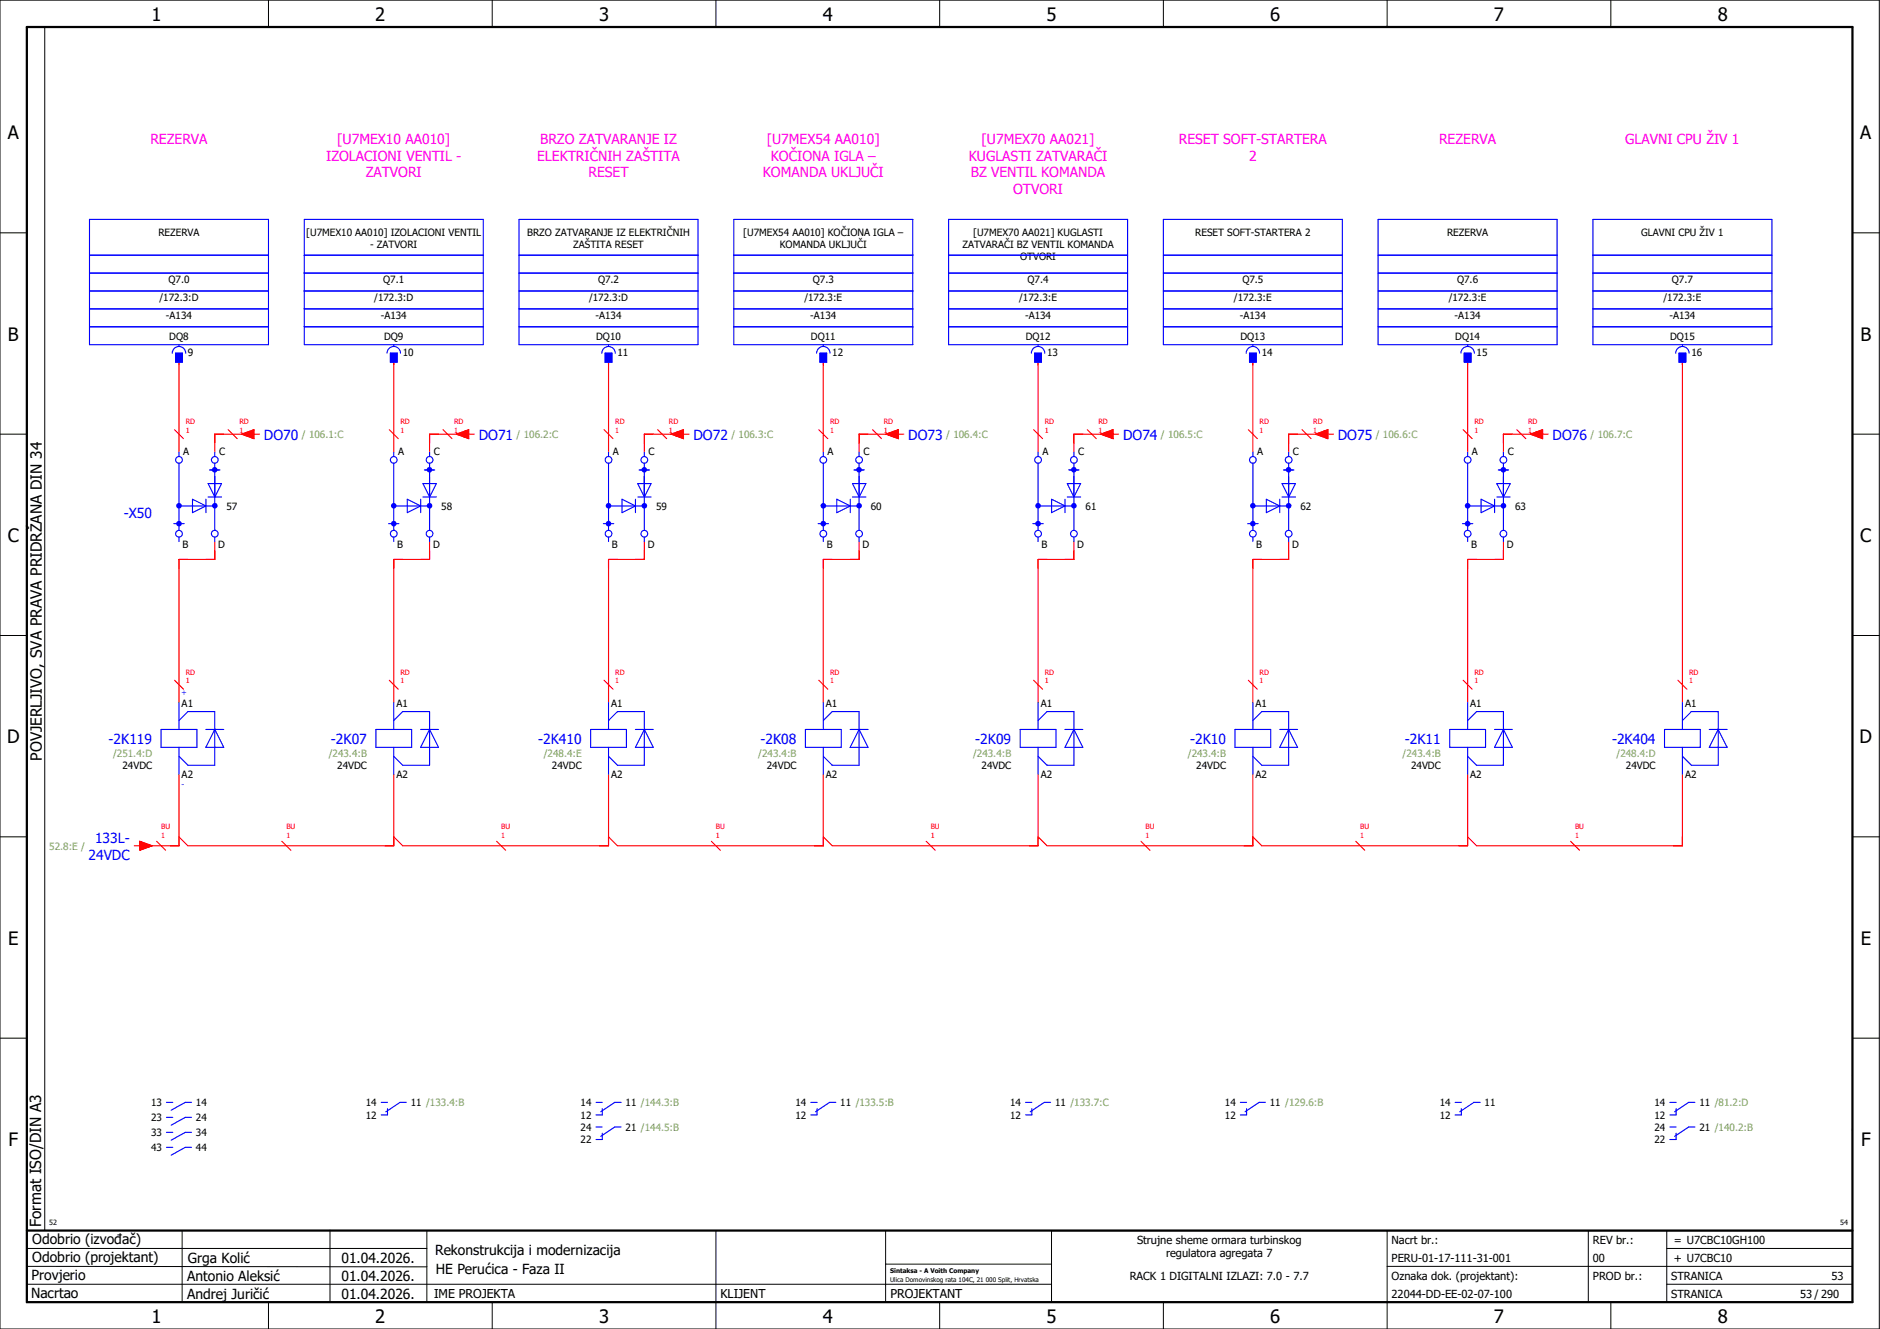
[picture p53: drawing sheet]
<svg xmlns="http://www.w3.org/2000/svg" width="420mm" height="297mm" viewBox="0 0 420 297" stroke-linecap="round" stroke-linejoin="round" font-family="sans-serif">
<defs><g id="words">
<g font-size="4.1">
<text x="33.9" y="4.7">1</text>
<text x="83.9" y="4.7">2</text>
<text x="133.9" y="4.7">3</text>
<text x="183.9" y="4.7">4</text>
<text x="233.9" y="4.7">5</text>
<text x="283.9" y="4.7">6</text>
<text x="333.9" y="4.7">7</text>
<text x="383.9" y="4.7">8</text>
<text x="1.8" y="31.2">A</text>
<text x="415.8" y="31.2">A</text>
<text x="1.8" y="76.2">B</text>
<text x="415.8" y="76.2">B</text>
<text x="1.8" y="121.2">C</text>
<text x="415.8" y="121.2">C</text>
<text x="1.6" y="166.2">D</text>
<text x="415.6" y="166.2">D</text>
<text x="1.8" y="211.2">E</text>
<text x="415.8" y="211.2">E</text>
<text x="1.9" y="256.2">F</text>
<text x="415.9" y="256.2">F</text>
<text x="33.9" y="295.7">1</text>
<text x="83.9" y="295.7">2</text>
<text x="133.9" y="295.7">3</text>
<text x="183.9" y="295.7">4</text>
<text x="233.9" y="295.7">5</text>
<text x="283.9" y="295.7">6</text>
<text x="333.9" y="295.7">7</text>
<text x="383.9" y="295.7">8</text>
</g>
<g font-size="3.4">
<text x="9.4" y="170" transform="rotate(-90 9.4 170)">POVJERLJIVO, SVA PRAVA PRIDRŽANA DIN 34</text>
<text x="9.2" y="274.3" transform="rotate(-90 9.2 274.3)">Format ISO/DIN A3</text>
</g>
<g font-size="3.1" fill="#f0f">
<text x="33.6" y="32.1">REZERVA</text>
<text x="72.9" y="35.9">IZOLACIONI VENTIL -</text>
<text x="75.4" y="32.1">[U7MEX10 AA010]</text>
<text x="120.1" y="35.9">ELEKTRIČNIH ZAŠTITA</text>
<text x="120.7" y="32.1">BRZO ZATVARANJE IZ</text>
<text x="171.4" y="32.1">[U7MEX54 AA010]</text>
<text x="172.3" y="35.9">KOČIONA IGLA –</text>
<text x="216.5" y="35.9">KUGLASTI ZATVARAČI</text>
<text x="219.4" y="32.1">[U7MEX70 AA021]</text>
<text x="263.5" y="32.1">RESET SOFT-STARTERA</text>
<text x="279.2" y="35.9">2</text>
<text x="321.6" y="32.1">REZERVA</text>
<text x="363.2" y="32.1">GLAVNI CPU ŽIV 1</text>
<text x="81.7" y="39.6">ZATVORI</text>
<text x="131.5" y="39.6">RESET</text>
<text x="170.5" y="39.6">KOMANDA UKLJUČI</text>
<text x="217" y="39.6">BZ VENTIL KOMANDA</text>
<text x="226.4" y="43.4">OTVORI</text>
</g>
<g font-size="3.1" fill="#00f">
<text x="59" y="98.3">DO70</text>
<text x="107" y="98.3">DO71</text>
<text x="155" y="98.3">DO72</text>
<text x="203" y="98.3">DO73</text>
<text x="251" y="98.3">DO74</text>
<text x="299" y="98.3">DO75</text>
<text x="347" y="98.3">DO76</text>
<text x="27.7" y="115.8">-X50</text>
<text x="24.3" y="166.3">-2K119</text>
<text x="74" y="166.3">-2K07</text>
<text x="120.3" y="166.3">-2K410</text>
<text x="170" y="166.3">-2K08</text>
<text x="218" y="166.3">-2K09</text>
<text x="266" y="166.3">-2K10</text>
<text x="314" y="166.3">-2K11</text>
<text x="360.3" y="166.3">-2K404</text>
<text x="21.2" y="188.4">133L-</text>
<text x="19.8" y="192.1">24VDC</text>
</g>
<g font-size="3.1">
<text x="7.2" y="278.1">Odobrio (izvođač)</text>
<text x="97.2" y="280.5">Rekonstrukcija i modernizacija</text>
<text x="7.1" y="286.1">Provjerio</text>
<text x="7.2" y="282.1">Odobrio (projektant)</text>
<text x="41.8" y="286.2">Antonio Aleksić</text>
<text x="42" y="282.3">Grga Kolić</text>
<text x="76.3" y="282.3">01.04.2026.</text>
<text x="76.3" y="286.3">01.04.2026.</text>
<text x="97.4" y="284.8">HE Perućica - Faza II</text>
<text x="6.9" y="290">Nacrtao</text>
<text x="41.8" y="290.3">Andrej Juričić</text>
<text x="76.3" y="290.3">01.04.2026.</text>
</g>
<g font-size="2.7">
<text x="97" y="290.1">IME PROJEKTA</text>
<text x="161" y="290.1">KLIJENT</text>
<text x="199" y="290.1">PROJEKTANT</text>
</g>
<g font-size="2.5">
<text x="254.1" y="278">Strujne sheme ormara turbinskog</text>
<text x="260.6" y="281">regulatora agregata 7</text>
<text x="311" y="278">Nacrt br.:</text>
<text x="356" y="278">REV br.:</text>
<text x="374.1" y="278">= U7CBC10GH100</text>
<text x="252.5" y="286">RACK 1 DIGITALNI IZLAZI: 7.0 - 7.7</text>
<text x="311" y="286">Oznaka dok. (projektant):</text>
<text x="311" y="282">PERU-01-17-111-31-001</text>
<text x="356" y="286">PROD br.:</text>
<text x="356" y="282">00</text>
<text x="373.5" y="286">STRANICA</text>
<text x="374.1" y="282.1">+ U7CBC10</text>
<text x="409.3" y="286">53</text>
<text x="311" y="290">22044-DD-EE-02-07-100</text>
<text x="373.5" y="290">STRANICA</text>
<text x="402.3" y="290">53 / 290</text>
</g>
<g font-size="2.2">
<text x="35.4" y="52.8">REZERVA</text>
<text x="68.4" y="52.8">[U7MEX10 AA010] IZOLACIONI VENTIL</text>
<text x="117.8" y="52.8">BRZO ZATVARANJE IZ ELEKTRIČNIH</text>
<text x="166.1" y="52.8">[U7MEX54 AA010] KOČIONA IGLA –</text>
<text x="217.5" y="52.8">[U7MEX70 AA021] KUGLASTI</text>
<text x="267.1" y="52.8">RESET SOFT-STARTERA 2</text>
<text x="323.4" y="52.8">REZERVA</text>
<text x="366.8" y="52.8">GLAVNI CPU ŽIV 1</text>
<text x="82.7" y="55.5">- ZATVORI</text>
<text x="128.1" y="55.5">ZAŠTITA RESET</text>
<text x="174.3" y="55.5">KOMANDA UKLJUČI</text>
<text x="215.1" y="55.5">ZATVARAČI BZ VENTIL KOMANDA</text>
<text x="228" y="58.2">OTVORI</text>
<text x="37.6" y="63.3">Q7.0</text>
<text x="85.6" y="63.3">Q7.1</text>
<text x="133.6" y="63.3">Q7.2</text>
<text x="181.6" y="63.3">Q7.3</text>
<text x="229.6" y="63.3">Q7.4</text>
<text x="277.6" y="63.3">Q7.5</text>
<text x="325.6" y="63.3">Q7.6</text>
<text x="373.6" y="63.3">Q7.7</text>
<text x="35.6" y="67.3">/172.3:D</text>
<text x="37.1" y="71.3">-A134</text>
<text x="83.6" y="67.3">/172.3:D</text>
<text x="85.1" y="71.3">-A134</text>
<text x="131.6" y="67.3">/172.3:D</text>
<text x="133.1" y="71.3">-A134</text>
<text x="179.8" y="67.3">/172.3:E</text>
<text x="181.1" y="71.3">-A134</text>
<text x="227.8" y="67.3">/172.3:E</text>
<text x="229.1" y="71.3">-A134</text>
<text x="275.8" y="67.3">/172.3:E</text>
<text x="277.1" y="71.3">-A134</text>
<text x="323.8" y="67.3">/172.3:E</text>
<text x="325.1" y="71.3">-A134</text>
<text x="371.8" y="67.3">/172.3:E</text>
<text x="373.1" y="71.3">-A134</text>
<text x="37.8" y="76.1">DQ8</text>
<text x="85.8" y="76.1">DQ9</text>
<text x="133.2" y="76.1">DQ10</text>
<text x="181.2" y="76.1">DQ11</text>
<text x="229.2" y="76.1">DQ12</text>
<text x="277.2" y="76.1">DQ13</text>
<text x="325.2" y="76.1">DQ14</text>
<text x="373.2" y="76.1">DQ15</text>
<text x="42" y="79.5">9</text>
<text x="90" y="79.5">10</text>
<text x="138" y="79.5">11</text>
<text x="186" y="79.5">12</text>
<text x="234" y="79.5">13</text>
<text x="282" y="79.5">14</text>
<text x="330" y="79.5">15</text>
<text x="378" y="79.5">16</text>
<text x="41" y="101.7">A</text>
<text x="49" y="101.7">C</text>
<text x="89" y="101.7">A</text>
<text x="97" y="101.7">C</text>
<text x="137" y="101.7">A</text>
<text x="145" y="101.7">C</text>
<text x="185" y="101.7">A</text>
<text x="193" y="101.7">C</text>
<text x="233" y="101.7">A</text>
<text x="241" y="101.7">C</text>
<text x="281" y="101.7">A</text>
<text x="289" y="101.7">C</text>
<text x="329" y="101.7">A</text>
<text x="337" y="101.7">C</text>
<text x="50.6" y="113.9">57</text>
<text x="98.6" y="113.9">58</text>
<text x="146.6" y="113.9">59</text>
<text x="194.6" y="113.9">60</text>
<text x="242.6" y="113.9">61</text>
<text x="290.6" y="113.9">62</text>
<text x="338.6" y="113.9">63</text>
<text x="40.8" y="122.5">B</text>
<text x="48.8" y="122.5">D</text>
<text x="88.8" y="122.5">B</text>
<text x="96.8" y="122.5">D</text>
<text x="136.8" y="122.5">B</text>
<text x="144.8" y="122.5">D</text>
<text x="184.8" y="122.5">B</text>
<text x="192.8" y="122.5">D</text>
<text x="232.8" y="122.5">B</text>
<text x="240.8" y="122.5">D</text>
<text x="280.8" y="122.5">B</text>
<text x="288.8" y="122.5">D</text>
<text x="328.8" y="122.5">B</text>
<text x="336.8" y="122.5">D</text>
<text x="40.6" y="158">A1</text>
<text x="88.6" y="158">A1</text>
<text x="136.6" y="158">A1</text>
<text x="184.6" y="158">A1</text>
<text x="232.6" y="158">A1</text>
<text x="280.6" y="158">A1</text>
<text x="328.6" y="158">A1</text>
<text x="376.6" y="158">A1</text>
<text x="27.4" y="171.9">24VDC</text>
<text x="40.6" y="173.9">A2</text>
<text x="75.4" y="171.9">24VDC</text>
<text x="88.6" y="173.9">A2</text>
<text x="123.4" y="171.9">24VDC</text>
<text x="136.6" y="173.9">A2</text>
<text x="171.4" y="171.9">24VDC</text>
<text x="184.6" y="173.9">A2</text>
<text x="219.4" y="171.9">24VDC</text>
<text x="232.6" y="173.9">A2</text>
<text x="267.4" y="171.9">24VDC</text>
<text x="280.6" y="173.9">A2</text>
<text x="315.4" y="171.9">24VDC</text>
<text x="328.6" y="173.9">A2</text>
<text x="363.4" y="171.9">24VDC</text>
<text x="376.6" y="173.9">A2</text>
<text x="33.8" y="247.3">13</text>
<text x="33.8" y="250.6">23</text>
<text x="43.8" y="247.3">14</text>
<text x="43.8" y="250.6">24</text>
<text x="81.8" y="250.1">12</text>
<text x="81.8" y="247.3">14</text>
<text x="91.8" y="247.3">11 /133.4:B</text>
<text x="129.8" y="250.1">12</text>
<text x="129.8" y="247.3">14</text>
<text x="139.8" y="247.3">11 /144.3:B</text>
<text x="177.8" y="250.1">12</text>
<text x="177.8" y="247.3">14</text>
<text x="187.8" y="247.3">11 /133.5:B</text>
<text x="225.8" y="250.1">12</text>
<text x="225.8" y="247.3">14</text>
<text x="235.8" y="247.3">11 /133.7:C</text>
<text x="273.8" y="250.1">12</text>
<text x="273.8" y="247.3">14</text>
<text x="283.8" y="247.3">11 /129.6:B</text>
<text x="321.8" y="250.1">12</text>
<text x="321.8" y="247.3">14</text>
<text x="331.8" y="247.3">11</text>
<text x="369.8" y="250.1">12</text>
<text x="369.8" y="247.3">14</text>
<text x="379.8" y="247.3">11 /81.2:D</text>
<text x="33.8" y="254">33</text>
<text x="33.8" y="257.3">43</text>
<text x="43.8" y="254">34</text>
<text x="43.8" y="257.3">44</text>
<text x="129.8" y="255.6">22</text>
<text x="129.8" y="252.8">24</text>
<text x="139.8" y="252.8">21 /144.5:B</text>
<text x="369.8" y="255.6">22</text>
<text x="369.8" y="252.8">24</text>
<text x="379.8" y="252.8">21 /140.2:B</text>
</g>
<g font-size="2.2" fill="#7ca552">
<text x="67.5" y="97.9">/ 106.1:C</text>
<text x="115.5" y="97.9">/ 106.2:C</text>
<text x="163.5" y="97.9">/ 106.3:C</text>
<text x="211.5" y="97.9">/ 106.4:C</text>
<text x="259.5" y="97.9">/ 106.5:C</text>
<text x="307.5" y="97.9">/ 106.6:C</text>
<text x="355.5" y="97.9">/ 106.7:C</text>
<text x="25.3" y="169.2">/251.4:D</text>
<text x="73.5" y="169.2">/243.4:B</text>
<text x="121.5" y="169.2">/248.4:E</text>
<text x="169.5" y="169.2">/243.4:B</text>
<text x="217.5" y="169.2">/243.4:B</text>
<text x="265.5" y="169.2">/243.4:B</text>
<text x="313.5" y="169.2">/243.4:B</text>
<text x="361.3" y="169.2">/248.4:D</text>
<text x="11" y="189.9">52.8:E /</text>
</g>
<g font-size="1.6" fill="#f00">
<text x="41.5" y="94.8">RD</text>
<text x="53.5" y="94.8">RD</text>
<text x="89.5" y="94.8">RD</text>
<text x="101.5" y="94.8">RD</text>
<text x="137.5" y="94.8">RD</text>
<text x="149.5" y="94.8">RD</text>
<text x="185.5" y="94.8">RD</text>
<text x="197.5" y="94.8">RD</text>
<text x="233.5" y="94.8">RD</text>
<text x="245.5" y="94.8">RD</text>
<text x="281.5" y="94.8">RD</text>
<text x="293.5" y="94.8">RD</text>
<text x="329.5" y="94.8">RD</text>
<text x="341.5" y="94.8">RD</text>
<text x="41.5" y="96.7">1</text>
<text x="53.5" y="96.7">1</text>
<text x="89.5" y="96.7">1</text>
<text x="101.5" y="96.7">1</text>
<text x="137.5" y="96.7">1</text>
<text x="149.5" y="96.7">1</text>
<text x="185.5" y="96.7">1</text>
<text x="197.5" y="96.7">1</text>
<text x="233.5" y="96.7">1</text>
<text x="245.5" y="96.7">1</text>
<text x="281.5" y="96.7">1</text>
<text x="293.5" y="96.7">1</text>
<text x="329.5" y="96.7">1</text>
<text x="341.5" y="96.7">1</text>
<text x="41.5" y="152.7">1</text>
<text x="41.5" y="150.8">RD</text>
<text x="89.5" y="152.7">1</text>
<text x="89.5" y="150.8">RD</text>
<text x="137.5" y="152.7">1</text>
<text x="137.5" y="150.8">RD</text>
<text x="185.5" y="152.7">1</text>
<text x="185.5" y="150.8">RD</text>
<text x="233.5" y="152.7">1</text>
<text x="233.5" y="150.8">RD</text>
<text x="281.5" y="152.7">1</text>
<text x="281.5" y="150.8">RD</text>
<text x="329.5" y="152.7">1</text>
<text x="329.5" y="150.8">RD</text>
<text x="377.5" y="152.7">1</text>
<text x="377.5" y="150.8">RD</text>
<text x="36" y="185.3">BU</text>
<text x="64" y="185.3">BU</text>
<text x="112" y="185.3">BU</text>
<text x="160" y="185.3">BU</text>
<text x="208" y="185.3">BU</text>
<text x="256" y="185.3">BU</text>
<text x="304" y="185.3">BU</text>
<text x="352" y="185.3">BU</text>
<text x="36" y="187.2">1</text>
<text x="64" y="187.2">1</text>
<text x="112" y="187.2">1</text>
<text x="160" y="187.2">1</text>
<text x="208" y="187.2">1</text>
<text x="256" y="187.2">1</text>
<text x="304" y="187.2">1</text>
<text x="352" y="187.2">1</text>
</g>
<g font-size="1.6" fill="#00f">
<text x="40.6" y="155.4">+</text>
<text x="40.6" y="176">-</text>
</g>
<g font-size="1.6">
<text x="11" y="273.7">52</text>
<text x="411.2" y="273.7">54</text>
</g>
<g font-size="1.4">
<text x="198.9" y="284.4">Sintaksa - A Voith Company</text>
<text x="198.9" y="286.4">Ulica Domovinskog rata 104C, 21 000 Split, Hrvatska</text>
</g>
</g></defs>
<g fill="none" stroke="#000" stroke-width=".22">
<path d="M0 0h420v297h-420zM10 6v269M60 0v6M110 0v6M160 0v6M210 0v6M260 0v6M310 0v6M360 0v6M0 52h6M414 52h6M0 97h6"/>
<path d="M414 97h6M0 142h6M414 142h6M414 176.3v87.4M0 187h6M414 187h6M0 232h6M414 232h6M6 279h89.4M40.7 275v16M73.7 274.9v16M95.4 275.1v16"/>
<path d="M160 275v22M197.9 275.1v16M310 275v22M355 275v16M372.5 279h41.5M372.5 275v16M414 275h-179v16M6 283l89.4 .1M6 287h229M60 291v6M110 291v6M197.9 282.5h37.1"/>
<path d="M210 291v6M260 291v6M310 283h104M360 291v6M372.5 287h41.5"/>
</g>
<path d="M6 6h408v285h-408zM6 275h408" fill="none" stroke="#000" stroke-width=".5"/>
<g fill="none" stroke="#f00" stroke-width=".25">
<path d="M39 96l2 2M40 81v20M51 96l2 2M56 97h-8v4M87 96l2 2M88 81v20M99 96l2 2M104 97h-8v4M135 96l2 2M136 81v20M147 96l2 2M152 97h-8v4"/>
<path d="M183 96l2 2M184 81v20M195 96l2 2M200 97h-8v4M231 96l2 2M232 81v20M243 96l2 2M248 97h-8v4M279 96l2 2M280 81v20M291 96l2 2M296 97h-8v4"/>
<path d="M327 96l2 2M328 81v20M339 96l2 2M344 97h-8v4M376 81v76M48 121v4h-8v32M96 121v4h-8v32M144 121v4h-8v32M192 121v4h-8v32M240 121v4h-8v32M288 121v4h-8v32M336 121v4h-8v32"/>
<path d="M39 152l2 2M87 152l2 2M135 152l2 2M183 152l2 2M231 152l2 2M279 152l2 2M327 152l2 2M375 152l2 2M40 173v16h-8M88 173v16h-46l-2-2M136 173v16h-46l-2-2M184 173v16h-46l-2-2"/>
<path d="M232 173v16h-46l-2-2M280 173v16h-46l-2-2M328 173v16h-46l-2-2M376 173v16h-46l-2-2M35 188l2 2M63 188l2 2M111 188l2 2M159 188l2 2M207 188l2 2M255 188l2 2M303 188l2 2M351 188l2 2"/>
</g>
<g fill="none" stroke="#00f" stroke-width=".25">
<path d="M20 49h40v28h-40zM20 57h40M68 49h40v28h-40zM68 57h40M116 49h40v28h-40zM116 57h40M164 49h40v28h-40zM164 57h40M212 49h40v28h-40zM212 57h40M260 49h40v28h-40zM260 57h40"/>
<path d="M308 49h40v28h-40zM308 57h40M356 49h40v28h-40zM356 57h40M20 61h40M20 69h40M20 73h40M20 65h40M38.5 78.9a1.5 1.5 0 0 1 1.5-1.5 1.5 1.5 0 0 1 1.5 1.5M39.3 78.9h1.5v2h-1.5zM40 77v.3M68 61h40"/>
<path d="M68 69h40M68 73h40M68 65h40M86.5 78.9a1.5 1.5 0 0 1 1.5-1.5 1.5 1.5 0 0 1 1.5 1.5M87.3 78.9h1.5v2h-1.5zM88 77v.3M116 61h40M116 69h40M116 73h40M116 65h40M134.5 78.9a1.5 1.5 0 0 1 1.5-1.5 1.5 1.5 0 0 1 1.5 1.5M135.3 78.9h1.5v2h-1.5z"/>
<path d="M136 77v.3M164 61h40M164 69h40M164 73h40M164 65h40M182.5 78.9a1.5 1.5 0 0 1 1.5-1.5 1.5 1.5 0 0 1 1.5 1.5M183.3 78.9h1.5v2h-1.5zM184 77v.3M212 61h40M212 69h40M212 73h40M212 65h40"/>
<path d="M230.5 78.9a1.5 1.5 0 0 1 1.5-1.5 1.5 1.5 0 0 1 1.5 1.5M231.3 78.9h1.5v2h-1.5zM232 77v.3M260 61h40M260 69h40M260 73h40M260 65h40M278.5 78.9a1.5 1.5 0 0 1 1.5-1.5 1.5 1.5 0 0 1 1.5 1.5M279.3 78.9h1.5v2h-1.5zM280 77v.3M308 61h40M308 69h40"/>
<path d="M308 73h40M308 65h40M326.5 78.9a1.5 1.5 0 0 1 1.5-1.5 1.5 1.5 0 0 1 1.5 1.5M327.3 78.9h1.5v2h-1.5zM328 77v.3M356 61h40M356 69h40M356 73h40M356 65h40M374.5 78.9a1.5 1.5 0 0 1 1.5-1.5 1.5 1.5 0 0 1 1.5 1.5M375.2 78.9h1.5v2h-1.5zM376 77v.3"/>
<path d="M40 157v6M88 157v6M184 157v6M232 157v6M280 157v6M328 157v6M376 157v6M36 163h8v4h-8zM40 167v6M40 161l2-2h6v12h-6l-2-2M46 163h4M48 163h.1"/>
<path d="M48 163l2 4h-4zM84 163h8v4h-8zM88 167v6M88 161l2-2h6v12h-6l-2-2M94 163h4M96 163h.1M96 163l2 4h-4zM180 163h8v4h-8zM184 167v6M184 161l2-2h6v12h-6l-2-2M190 163h4M192 163h.1"/>
<path d="M192 163l2 4h-4zM228 163h8v4h-8zM232 167v6M232 161l2-2h6v12h-6l-2-2M238 163h4M240 163h.1M240 163l2 4h-4zM276 163h8v4h-8zM280 167v6M280 161l2-2h6v12h-6l-2-2M286 163h4M288 163h.1"/>
<path d="M288 163l2 4h-4zM324 163h8v4h-8zM328 167v6M328 161l2-2h6v12h-6l-2-2M334 163h4M336 163h.1M336 163l2 4h-4zM372 163h8v4h-8zM376 167v6M376 161l2-2h6v12h-6l-2-2M382 163h4M384 163h.1"/>
<path d="M384 163l2 4h-4zM37.2 246.4h1.4M37.2 249.7h1.4M37.2 253.1h1.4M37.2 256.4h1.4M42.8 246.4h-1.4l-3.1 1.7M42.8 249.7h-1.4l-3.1 1.8M42.8 253.1h-1.4l-3.1 1.7M42.8 256.4h-1.4l-3.1 1.8M85.2 246.4h1.4M86.6 247.8v1.4h-1.4M90.8 246.4h-1.4l-3.1 2.1"/>
<path d="M181.2 246.4h1.4M182.6 247.8v1.4h-1.4M186.8 246.4h-1.4l-3.1 2.1M229.2 246.4h1.4M230.6 247.8v1.4h-1.4M234.8 246.4h-1.4l-3.1 2.1M277.2 246.4h1.4M278.6 247.8v1.4h-1.4M282.8 246.4h-1.4l-3.1 2.1M325.2 246.4h1.4M326.6 247.8v1.4h-1.4M330.8 246.4h-1.4l-3.1 2.1"/>
<path d="M373.2 246.4h1.4M373.2 251.9h1.4M374.6 247.8v1.4h-1.4M374.6 253.3v1.4h-1.4M378.8 246.4h-1.4l-3.1 2.1M378.8 251.9h-1.4l-3.1 2.1"/>
</g>
<g fill="#00f" stroke="#00f" stroke-width=".22">
<path d="M39.3 78.9h1.5v2h-1.5z"/>
<path d="M87.3 78.9h1.5v2h-1.5z"/>
<path d="M135.3 78.9h1.5v2h-1.5z"/>
<path d="M183.3 78.9h1.5v2h-1.5z"/>
<path d="M231.3 78.9h1.5v2h-1.5z"/>
<path d="M279.3 78.9h1.5v2h-1.5z"/>
<path d="M327.3 78.9h1.5v2h-1.5z"/>
<path d="M375.2 78.9h1.5v2h-1.5z"/>
</g>
<circle cx="40" cy="117" r=".62" fill="#00f"/>
<g fill="none" stroke="#00f" stroke-width=".25">
<path d="M46.5 111.1h3M48 106.5v12"/>
<circle cx="40" cy="119.3" r=".75"/>
</g>
<circle cx="48" cy="113" r=".63" fill="#00f"/>
<path d="M40 113.1h8M43 111.6l3 1.5-3 1.5zM46 111.6v3M46.5 108.1h3l-1.5 3z" fill="none" stroke="#00f" stroke-width=".25"/>
<circle cx="40" cy="113" r=".62" fill="#00f"/>
<path d="M40 103.5v15" fill="none" stroke="#00f" stroke-width=".25"/>
<circle cx="48" cy="105" r=".63" fill="#00f"/>
<g fill="none" stroke="#00f" stroke-width=".25">
<path d="M38.8 117h2.4M40 101v1M46.8 105h2.4M47 105h2M48 101v1M48 103.5v7M40 120v1M48 120v1"/>
<circle cx="40" cy="102.8" r=".75"/>
<circle cx="48" cy="119.3" r=".75"/>
<circle cx="48" cy="102.8" r=".75"/>
</g>
<circle cx="88" cy="117" r=".62" fill="#00f"/>
<g fill="none" stroke="#00f" stroke-width=".25">
<path d="M94.5 111.1h3M96 106.5v12"/>
<circle cx="88" cy="119.3" r=".75"/>
</g>
<circle cx="96" cy="113" r=".63" fill="#00f"/>
<path d="M88 113.1h8M91 111.6l3 1.5-3 1.5zM94 111.6v3M94.5 108.1h3l-1.5 3z" fill="none" stroke="#00f" stroke-width=".25"/>
<circle cx="88" cy="113" r=".62" fill="#00f"/>
<path d="M88 103.5v15" fill="none" stroke="#00f" stroke-width=".25"/>
<circle cx="96" cy="105" r=".63" fill="#00f"/>
<g fill="none" stroke="#00f" stroke-width=".25">
<path d="M86.8 117h2.4M88 101v1M94.8 105h2.4M95 105h2M96 101v1M96 103.5v7M88 120v1M96 120v1"/>
<circle cx="88" cy="102.8" r=".75"/>
<circle cx="96" cy="119.3" r=".75"/>
<circle cx="96" cy="102.8" r=".75"/>
</g>
<circle cx="136" cy="117" r=".62" fill="#00f"/>
<g fill="none" stroke="#00f" stroke-width=".25">
<path d="M142.5 111.1h3M144 106.5v12"/>
<circle cx="136" cy="119.3" r=".75"/>
</g>
<circle cx="144" cy="113" r=".63" fill="#00f"/>
<path d="M136 113.1h8M139 111.6l3 1.5-3 1.5zM142 111.6v3M142.5 108.1h3l-1.5 3z" fill="none" stroke="#00f" stroke-width=".25"/>
<circle cx="136" cy="113" r=".62" fill="#00f"/>
<path d="M136 103.5v15" fill="none" stroke="#00f" stroke-width=".25"/>
<circle cx="144" cy="105" r=".63" fill="#00f"/>
<g fill="none" stroke="#00f" stroke-width=".25">
<path d="M134.8 117h2.4M136 101v1M142.8 105h2.4M143 105h2M144 101v1M144 103.5v7M136 120v1M144 120v1"/>
<circle cx="136" cy="102.8" r=".75"/>
<circle cx="144" cy="119.3" r=".75"/>
<circle cx="144" cy="102.8" r=".75"/>
</g>
<circle cx="184" cy="117" r=".62" fill="#00f"/>
<g fill="none" stroke="#00f" stroke-width=".25">
<path d="M190.5 111.1h3M192 106.5v12"/>
<circle cx="184" cy="119.3" r=".75"/>
</g>
<circle cx="192" cy="113" r=".63" fill="#00f"/>
<path d="M184 113.1h8M187 111.6l3 1.5-3 1.5zM190 111.6v3M190.5 108.1h3l-1.5 3z" fill="none" stroke="#00f" stroke-width=".25"/>
<circle cx="184" cy="113" r=".62" fill="#00f"/>
<path d="M184 103.5v15" fill="none" stroke="#00f" stroke-width=".25"/>
<circle cx="192" cy="105" r=".63" fill="#00f"/>
<g fill="none" stroke="#00f" stroke-width=".25">
<path d="M182.8 117h2.4M184 101v1M190.8 105h2.4M191 105h2M192 101v1M192 103.5v7M184 120v1M192 120v1"/>
<circle cx="184" cy="102.8" r=".75"/>
<circle cx="192" cy="119.3" r=".75"/>
<circle cx="192" cy="102.8" r=".75"/>
</g>
<circle cx="232" cy="117" r=".62" fill="#00f"/>
<g fill="none" stroke="#00f" stroke-width=".25">
<path d="M238.5 111.1h3M240 106.5v12"/>
<circle cx="232" cy="119.3" r=".75"/>
</g>
<circle cx="240" cy="113" r=".63" fill="#00f"/>
<path d="M232 113.1h8M235 111.6l3 1.5-3 1.5zM238 111.6v3M238.5 108.1h3l-1.5 3z" fill="none" stroke="#00f" stroke-width=".25"/>
<circle cx="232" cy="113" r=".62" fill="#00f"/>
<path d="M232 103.5v15" fill="none" stroke="#00f" stroke-width=".25"/>
<circle cx="240" cy="105" r=".63" fill="#00f"/>
<g fill="none" stroke="#00f" stroke-width=".25">
<path d="M230.8 117h2.4M232 101v1M238.8 105h2.4M239 105h2M240 101v1M240 103.5v7M232 120v1M240 120v1"/>
<circle cx="232" cy="102.8" r=".75"/>
<circle cx="240" cy="119.3" r=".75"/>
<circle cx="240" cy="102.8" r=".75"/>
</g>
<circle cx="280" cy="117" r=".62" fill="#00f"/>
<g fill="none" stroke="#00f" stroke-width=".25">
<path d="M286.5 111.1h3M288 106.5v12"/>
<circle cx="280" cy="119.3" r=".75"/>
</g>
<circle cx="288" cy="113" r=".63" fill="#00f"/>
<path d="M280 113.1h8M283 111.6l3 1.5-3 1.5zM286 111.6v3M286.5 108.1h3l-1.5 3z" fill="none" stroke="#00f" stroke-width=".25"/>
<circle cx="280" cy="113" r=".62" fill="#00f"/>
<path d="M280 103.5v15" fill="none" stroke="#00f" stroke-width=".25"/>
<circle cx="288" cy="105" r=".63" fill="#00f"/>
<g fill="none" stroke="#00f" stroke-width=".25">
<path d="M278.8 117h2.4M280 101v1M286.8 105h2.4M287 105h2M288 101v1M288 103.5v7M280 120v1M288 120v1"/>
<circle cx="280" cy="102.8" r=".75"/>
<circle cx="288" cy="119.3" r=".75"/>
<circle cx="288" cy="102.8" r=".75"/>
</g>
<circle cx="328" cy="117" r=".62" fill="#00f"/>
<g fill="none" stroke="#00f" stroke-width=".25">
<path d="M334.5 111.1h3M336 106.5v12"/>
<circle cx="328" cy="119.3" r=".75"/>
</g>
<circle cx="336" cy="113" r=".63" fill="#00f"/>
<path d="M328 113.1h8M331 111.6l3 1.5-3 1.5zM334 111.6v3M334.5 108.1h3l-1.5 3z" fill="none" stroke="#00f" stroke-width=".25"/>
<circle cx="328" cy="113" r=".62" fill="#00f"/>
<path d="M328 103.5v15" fill="none" stroke="#00f" stroke-width=".25"/>
<circle cx="336" cy="105" r=".63" fill="#00f"/>
<g fill="none" stroke="#00f" stroke-width=".25">
<path d="M326.8 117h2.4M328 101v1M334.8 105h2.4M335 105h2M336 101v1M336 103.5v7M328 120v1M336 120v1M136 157v6M132 163h8v4h-8zM136 167v6M136 161l2-2h6v12h-6l-2-2"/>
<path d="M142 163h4M144 163h.1M144 163l2 4h-4zM133.2 246.4h1.4M133.2 251.9h1.4M134.6 247.8v1.4h-1.4M134.6 253.3v1.4h-1.4M138.8 246.4h-1.4l-3.1 2.1M138.8 251.9h-1.4l-3.1 2.1"/>
<circle cx="328" cy="102.8" r=".75"/>
<circle cx="336" cy="119.3" r=".75"/>
<circle cx="336" cy="102.8" r=".75"/>
</g>
<g fill="#f00" stroke="#f00" stroke-width=".22">
<path d="M31.3 188l2.7 1-2.7 1z"/>
<path d="M54 97l2.7-1v2z"/>
<path d="M102 97l2.7-1v2z"/>
<path d="M150 97l2.7-1v2z"/>
<path d="M246 97l2.7-1v2z"/>
<path d="M294 97l2.7-1v2z"/>
<path d="M342 97l2.7-1v2z"/>
<path d="M198 97l2.7-1v2z"/>
</g>
<g fill="none" stroke="#f00" stroke-width=".25">
<path d="M54 97l2.7-1v2zM56.7 97h1.3M102 97l2.7-1v2zM104.7 97h1.3M150 97l2.7-1v2zM152.7 97h1.3M198 97l2.7-1v2zM200.7 97h1.3M246 97l2.7-1v2zM248.7 97h1.3M294 97l2.7-1v2zM296.7 97h1.3"/>
<path d="M342 97l2.7-1v2zM344.7 97h1.3M30 189h1.3M31.3 188l2.7 1-2.7 1z"/>
</g>
<use href="#words"/>
</svg>
